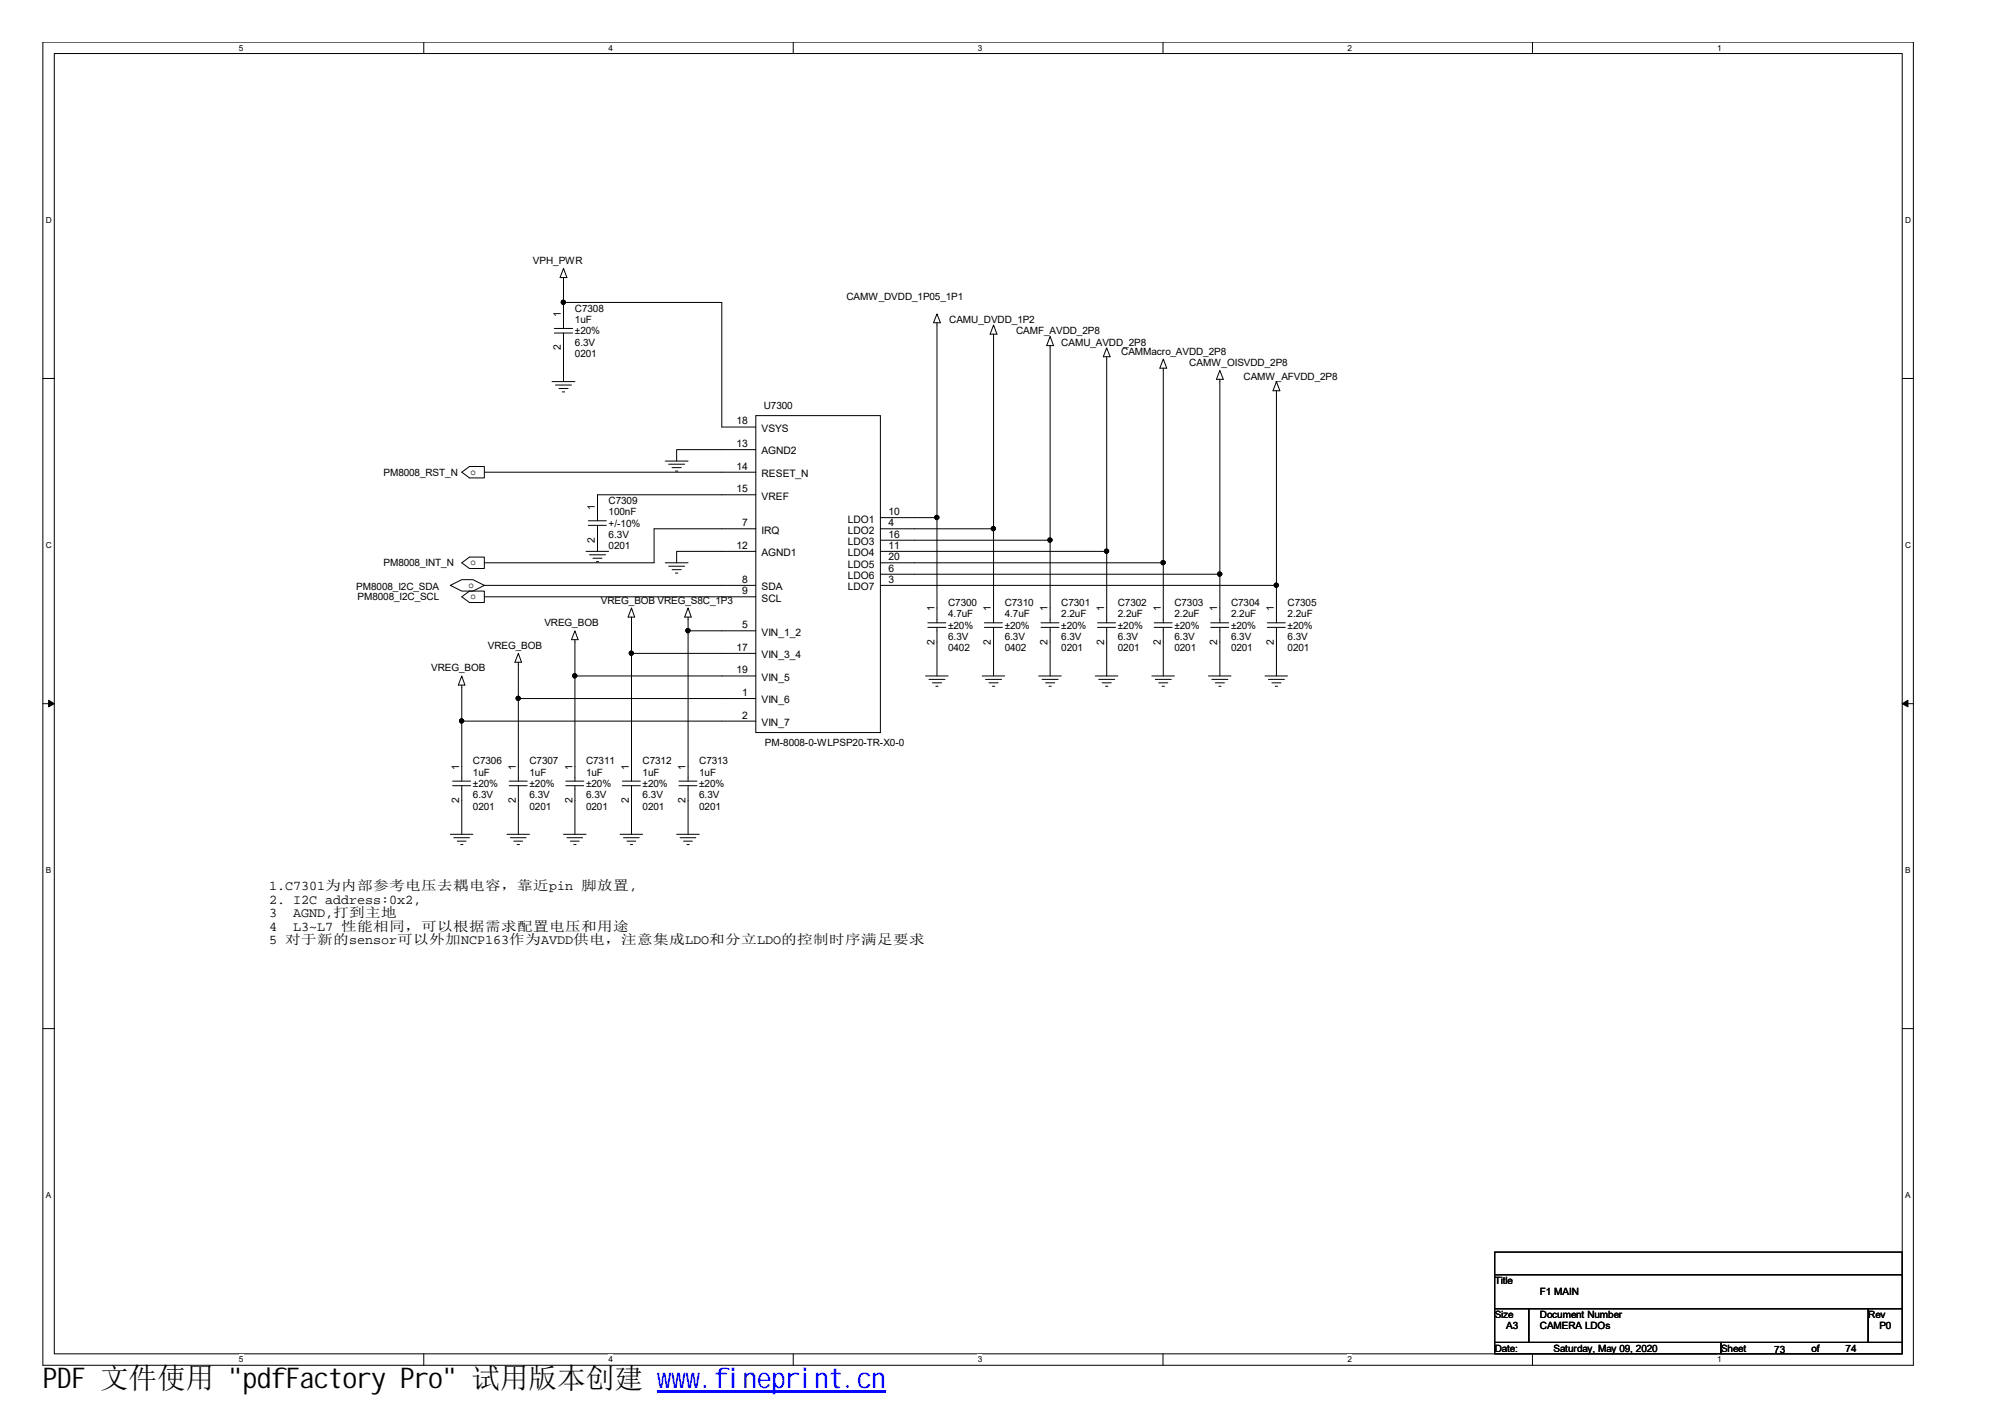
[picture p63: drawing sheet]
<svg xmlns="http://www.w3.org/2000/svg" width="297mm" height="210mm" viewBox="0 0 297 210" stroke-linecap="round" stroke-linejoin="round" font-family="sans-serif">
<defs><g id="words">
<text font-size="4.2" x="6.3" y="205.7">PDF 文件使用 &quot;pdfFactory Pro&quot; 试用版本创建 ww</text>
<text font-size="4.2" fill="#00f" x="99.5" y="205.7">w.fineprint.cn</text>
<g font-size="2">
<text x="39.9" y="131.9">1.C7301为内部参考电压去耦电容，靠近pin 脚放置,</text>
<text x="39.9" y="133.9">2. I2C address:0x2,</text>
<text x="39.9" y="135.9">3</text>
<text x="39.9" y="137.9">4</text>
<text x="43.4" y="135.9">AGND,打到主地</text>
<text x="43.4" y="137.9">L3~L7 性能相同，可以根据需求配置电压和用途</text>
<text x="39.9" y="139.8">5 对于新的sensor可以外加NCP163作为AVDD供电，注意集成LDO和分立LDO的控制时序满足要求</text>
</g>
<g font-size="1.5">
<text x="79" y="39.1">VPH_PWR</text>
<text x="83.1" y="47" transform="rotate(-90 83.1 47)">1</text>
<text x="85.2" y="46.2">C7308</text>
<text x="85.2" y="47.9">1uF</text>
<text x="125.4" y="44.5">CAMW_DVDD_1P05_1P1</text>
<text x="140.6" y="47.9">CAMU_DVDD_1P2</text>
<text x="83.1" y="51.9" transform="rotate(-90 83.1 51.9)">2</text>
<text x="85.2" y="52.9">0201</text>
<text x="85.2" y="51.2">6.3V</text>
<text x="85.2" y="49.5">±20%</text>
<text x="150.5" y="49.5">CAMF_AVDD_2P8</text>
<text x="157.2" y="51.2">CAMU_AVDD_2P8</text>
<text x="166.1" y="52.5">CAMMacro_AVDD_2P8</text>
<text x="176.2" y="54.2">CAMW_OISVDD_2P8</text>
<text x="184.2" y="56.2">CAMW_AFVDD_2P8</text>
<text x="109.1" y="62.9">18</text>
<text x="112.8" y="64">VSYS</text>
<text x="113.2" y="60.6">U7300</text>
<text x="56.8" y="70.5">PM8008_RST_N</text>
<text x="69.7" y="70.3">o</text>
<text x="109.1" y="69.6">14</text>
<text x="109.1" y="66.2">13</text>
<text x="112.8" y="70.7">RESET_N</text>
<text x="112.8" y="67.3">AGND2</text>
<text x="88.1" y="75.5" transform="rotate(-90 88.1 75.5)">1</text>
<text x="90.2" y="74.6">C7309</text>
<text x="90.2" y="76.3">100nF</text>
<text x="109.1" y="72.9">15</text>
<text x="109.9" y="77.9">7</text>
<text x="112.8" y="74">VREF</text>
<text x="125.6" y="77.4">LDO1</text>
<text x="131.6" y="76.3">10</text>
<text x="131.6" y="77.9">4</text>
<text x="56.8" y="83.9">PM8008_INT_N</text>
<text x="69.7" y="83.7">o</text>
<text x="88.1" y="80.4" transform="rotate(-90 88.1 80.4)">2</text>
<text x="90.2" y="81.4">0201</text>
<text x="90.2" y="79.7">6.3V</text>
<text x="90.2" y="78">+/-10%</text>
<text x="109.1" y="81.3">12</text>
<text x="112.8" y="79.1">IRQ</text>
<text x="112.8" y="82.4">AGND1</text>
<text x="125.6" y="79.1">LDO2</text>
<text x="125.6" y="80.7">LDO3</text>
<text x="125.6" y="82.4">LDO4</text>
<text x="131.6" y="79.6">16</text>
<text x="131.6" y="81.3">11</text>
<text x="131.6" y="83">20</text>
<text x="52.8" y="87.4">PM8008_I2C_SDA</text>
<text x="53" y="88.9">PM8008_I2C_SCL</text>
<text x="69.4" y="87.1">o</text>
<text x="69.7" y="88.8">o</text>
<text x="89" y="89.4">VREG_BOB VREG_S8C_1P3</text>
<text x="109.9" y="88">9</text>
<text x="109.9" y="86.3">8</text>
<text x="112.8" y="89.1">SCL</text>
<text x="112.8" y="87.4">SDA</text>
<text x="125.6" y="84.1">LDO5</text>
<text x="125.6" y="85.8">LDO6</text>
<text x="125.6" y="87.4">LDO7</text>
<text x="131.6" y="84.7">6</text>
<text x="131.6" y="86.3">3</text>
<text x="140.5" y="89.8">C7300</text>
<text x="148.8" y="89.8">C7310</text>
<text x="157.2" y="89.8">C7301</text>
<text x="165.6" y="89.8">C7302</text>
<text x="174" y="89.8">C7303</text>
<text x="182.4" y="89.8">C7304</text>
<text x="190.8" y="89.8">C7305</text>
<text x="80.6" y="92.8">VREG_BOB</text>
<text x="109.9" y="93.1">5</text>
<text x="112.8" y="94.2">VIN_1_2</text>
<text x="138.4" y="95.5" transform="rotate(-90 138.4 95.5)">2</text>
<text x="138.4" y="90.6" transform="rotate(-90 138.4 90.6)">1</text>
<text x="140.5" y="91.4">4.7uF</text>
<text x="140.5" y="94.8">6.3V</text>
<text x="140.5" y="93.1">±20%</text>
<text x="146.8" y="95.5" transform="rotate(-90 146.8 95.5)">2</text>
<text x="146.8" y="90.6" transform="rotate(-90 146.8 90.6)">1</text>
<text x="148.8" y="91.4">4.7uF</text>
<text x="148.8" y="94.8">6.3V</text>
<text x="148.8" y="93.1">±20%</text>
<text x="155.2" y="95.5" transform="rotate(-90 155.2 95.5)">2</text>
<text x="155.2" y="90.6" transform="rotate(-90 155.2 90.6)">1</text>
<text x="157.2" y="91.4">2.2uF</text>
<text x="157.2" y="94.8">6.3V</text>
<text x="157.2" y="93.1">±20%</text>
<text x="163.6" y="95.5" transform="rotate(-90 163.6 95.5)">2</text>
<text x="163.6" y="90.6" transform="rotate(-90 163.6 90.6)">1</text>
<text x="165.6" y="91.4">2.2uF</text>
<text x="165.6" y="94.8">6.3V</text>
<text x="165.6" y="93.1">±20%</text>
<text x="172" y="95.5" transform="rotate(-90 172 95.5)">2</text>
<text x="172" y="90.6" transform="rotate(-90 172 90.6)">1</text>
<text x="174" y="91.4">2.2uF</text>
<text x="174" y="94.8">6.3V</text>
<text x="174" y="93.1">±20%</text>
<text x="180.3" y="95.5" transform="rotate(-90 180.3 95.5)">2</text>
<text x="180.3" y="90.6" transform="rotate(-90 180.3 90.6)">1</text>
<text x="182.4" y="91.4">2.2uF</text>
<text x="182.4" y="94.8">6.3V</text>
<text x="182.4" y="93.1">±20%</text>
<text x="188.7" y="95.5" transform="rotate(-90 188.7 95.5)">2</text>
<text x="188.7" y="90.6" transform="rotate(-90 188.7 90.6)">1</text>
<text x="190.8" y="91.4">2.2uF</text>
<text x="190.8" y="94.8">6.3V</text>
<text x="190.8" y="93.1">±20%</text>
<text x="63.9" y="99.5">VREG_BOB</text>
<text x="72.3" y="96.1">VREG_BOB</text>
<text x="109.1" y="96.4">17</text>
<text x="109.1" y="99.8">19</text>
<text x="112.8" y="97.5">VIN_3_4</text>
<text x="112.8" y="100.9">VIN_5</text>
<text x="140.5" y="96.4">0402</text>
<text x="148.8" y="96.4">0402</text>
<text x="157.2" y="96.4">0201</text>
<text x="165.6" y="96.4">0201</text>
<text x="174" y="96.4">0201</text>
<text x="182.4" y="96.4">0201</text>
<text x="190.8" y="96.4">0201</text>
<text x="109.9" y="103.1">1</text>
<text x="109.9" y="106.4">2</text>
<text x="112.8" y="104.2">VIN_6</text>
<text x="112.8" y="107.5">VIN_7</text>
<text x="70.1" y="113.2">C7306</text>
<text x="78.4" y="113.2">C7307</text>
<text x="86.8" y="113.2">C7311</text>
<text x="95.2" y="113.2">C7312</text>
<text x="103.6" y="113.2">C7313</text>
<text x="113.3" y="110.5">PM-8008-0-WLPSP20-TR-X0-0</text>
<text x="68" y="118.9" transform="rotate(-90 68 118.9)">2</text>
<text x="68" y="114" transform="rotate(-90 68 114)">1</text>
<text x="70.1" y="114.9">1uF</text>
<text x="70.1" y="119.9">0201</text>
<text x="70.1" y="118.3">6.3V</text>
<text x="70.1" y="116.6">±20%</text>
<text x="76.4" y="118.9" transform="rotate(-90 76.4 118.9)">2</text>
<text x="76.4" y="114" transform="rotate(-90 76.4 114)">1</text>
<text x="78.4" y="114.9">1uF</text>
<text x="78.4" y="119.9">0201</text>
<text x="78.4" y="118.3">6.3V</text>
<text x="78.4" y="116.6">±20%</text>
<text x="84.8" y="118.9" transform="rotate(-90 84.8 118.9)">2</text>
<text x="84.8" y="114" transform="rotate(-90 84.8 114)">1</text>
<text x="86.8" y="114.9">1uF</text>
<text x="86.8" y="119.9">0201</text>
<text x="86.8" y="118.3">6.3V</text>
<text x="86.8" y="116.6">±20%</text>
<text x="93.2" y="118.9" transform="rotate(-90 93.2 118.9)">2</text>
<text x="93.2" y="114" transform="rotate(-90 93.2 114)">1</text>
<text x="95.2" y="114.9">1uF</text>
<text x="95.2" y="119.9">0201</text>
<text x="95.2" y="118.3">6.3V</text>
<text x="95.2" y="116.6">±20%</text>
<text x="101.6" y="118.9" transform="rotate(-90 101.6 118.9)">2</text>
<text x="101.6" y="114" transform="rotate(-90 101.6 114)">1</text>
<text x="103.6" y="114.9">1uF</text>
<text x="103.6" y="119.9">0201</text>
<text x="103.6" y="118.3">6.3V</text>
<text x="103.6" y="116.6">±20%</text>
<text x="221.4" y="190.2">Title</text>
<text x="228.1" y="191.8">F1 MAIN</text>
<text x="221.4" y="195.2">Size</text>
<text x="223.1" y="196.9">A3</text>
<text x="228.1" y="195.2">Document Number</text>
<text x="228.1" y="196.9">CAMERA LDOs</text>
<text x="276.8" y="195.2">Rev</text>
<text x="278.4" y="196.9">P0</text>
<text x="221.4" y="200.2">Date:</text>
<text x="230.2" y="200.2">Saturday, May 09, 2020</text>
<text x="255" y="200.2">Sheet</text>
<text x="262.8" y="200.4">73</text>
<text x="268.4" y="200.2">of</text>
<text x="273.4" y="200.2">74</text>
</g>
<g font-size="1.2">
<text x="35.4" y="7.5">5</text>
<text x="90.1" y="7.5">4</text>
<text x="144.9" y="7.5">3</text>
<text x="199.6" y="7.5">2</text>
<text x="254.4" y="7.5">1</text>
<text x="6.8" y="33.1">D</text>
<text x="282.2" y="33.1">D</text>
<text x="6.8" y="81.2">C</text>
<text x="282.2" y="81.2">C</text>
<text x="6.8" y="129.4">B</text>
<text x="282.2" y="129.4">B</text>
<text x="6.8" y="177.5">A</text>
<text x="282.2" y="177.5">A</text>
<text x="35.4" y="201.8">5</text>
<text x="90.1" y="201.8">4</text>
<text x="144.9" y="201.8">3</text>
<text x="199.6" y="201.8">2</text>
<text x="254.4" y="201.8">1</text>
</g>
</g></defs>
<path d="M6.3 6.2h277.2v196h-277.1zM8 7.9h273.8v192.6h-273.8z" fill="none" stroke="#000" stroke-width=".15"/>
<g fill="#fff">
<path d="M35.4 6.4h.6v1.4h-.6z"/>
<path d="M35.4 200.7h.6v1.4h-.6z"/>
</g>
<path d="M62.8 6.2v1.7M62.8 200.5v1.7" fill="none" stroke="#000" stroke-width=".15"/>
<g fill="#fff">
<path d="M90.1 6.4h.7v1.4h-.7z"/>
<path d="M90.1 200.7h.7v1.4h-.7z"/>
</g>
<path d="M117.5 6.2v1.7M117.5 200.5v1.7" fill="none" stroke="#000" stroke-width=".15"/>
<g fill="#fff">
<path d="M144.9 6.4h.6v1.4h-.6z"/>
<path d="M144.9 200.7h.6v1.4h-.6z"/>
</g>
<path d="M172.3 6.2v1.7M172.3 200.5v1.7" fill="none" stroke="#000" stroke-width=".15"/>
<g fill="#fff">
<path d="M199.6 6.4h.7v1.4h-.7z"/>
<path d="M199.6 200.7h.7v1.4h-.7z"/>
</g>
<path d="M227 6.2v1.7M227 200.5v1.7" fill="none" stroke="#000" stroke-width=".15"/>
<g fill="#fff">
<path d="M254.4 6.4h.6v1.4h-.6z"/>
<path d="M254.4 200.7h.6v1.4h-.6z"/>
<path d="M6.8 31.9h.8v1.4h-.8z"/>
<path d="M282.2 31.9h.9v1.4h-.9z"/>
<path d="M6.8 80.1h.8v1.4h-.8z"/>
<path d="M282.2 80.1h.9v1.4h-.9z"/>
</g>
<path d="M6.3 56.1h1.7M281.8 56.1h1.7" fill="none" stroke="#000" stroke-width=".15"/>
<g fill="#fff">
<path d="M6.8 128.2h.7v1.4h-.7z"/>
<path d="M282.2 128.2h.8v1.4h-.8z"/>
</g>
<path d="M6.3 104.2h1.7M281.8 104.2h1.7" fill="none" stroke="#000" stroke-width=".15"/>
<path d="M7.2 103.7l.8 .5-.8 .5zM281.8 104.2l.9-.5v1z" fill="#000" stroke="#000" stroke-width=".15"/>
<g fill="#fff">
<path d="M6.8 176.4h.7v1.4h-.7z"/>
<path d="M282.2 176.4h.8v1.4h-.8z"/>
</g>
<g fill="none" stroke="#000" stroke-width=".15">
<path d="M83.5 39.8l.5 1.3h-1zM81.8 56.5h3.4M82.1 48.7h2.7M82.1 49.3h2.7M82.3 57h2.4M82.8 57.5h1.4M83.3 58.1h.4M83.5 44.8h23.4v18.5h5.1M83.5 41.1v7.6M83.5 49.3v7.2M138.8 46.5l.5 1.3h-1zM138.8 47.8v44.5"/>
<path d="M147.2 49.5v42.8M147.2 48.1l.5 1.4h-1zM155.6 49.8l.5 1.4h-1zM155.6 51.2v41.1M164 51.5l.5 1.3h-1.1zM164 52.8v39.5M172.3 54.5v37.8M172.3 53.2l.5 1.3h-1zM180.7 54.9l.5 1.3h-1zM180.7 56.2v36.1M189.1 57.9v34.4M189.1 56.5l.5 1.4h-1z"/>
<path d="M68.4 69.9l1.2-.8h2.2v1.7h-2.2zM71.8 69.9h40.2M87.2 77.1h2.6M87.2 77.8h2.6M88.5 77.8v3.9M98.6 68.3h3.3M99.1 68.8h2.3M99.6 69.3h1.3M100.1 69.8h.3M112 61.6h18.4v46.9h-18.4zM112 66.6h-11.8v1.7M112 78.3h-15.1v5.1h-25.1"/>
<path d="M112 73.3h-23.5v3.8M130.4 76.7h8.4M130.4 78.3h16.8M66.7 86.7l1.7-.8h1.7l1.7 .8-1.7 .9h-1.7zM68.4 83.4l1.2-.9h2.2v1.7h-2.2zM68.4 88.4l1.2-.8h2.2v1.7h-2.2zM71.8 86.7h40.2M71.8 88.4h40.2M76.8 98.1v17.6M76.8 96.8l.5 1.3h-1zM85.2 93.4l.4 1.4h-.9zM85.2 94.8v20.9"/>
<path d="M86.8 81.7h3.4M87.3 82.2h2.4M87.8 82.7h1.4M88.3 83.2h.4M93.6 90.1l.4 1.3h-1zM93.6 96.8h18.4M93.6 91.4v24.3M98.6 83.4h3.3M99.1 83.9h2.3M99.6 84.4h1.3M100.1 84.9h.3M101.9 91.4v24.3"/>
<path d="M101.9 93.4h10.1M101.9 90.1l.5 1.3h-1zM112 81.7h-11.8v1.7M130.4 81.7h33.6M130.4 83.4h41.9M130.4 80h25.2M130.4 85.1h50.3M130.4 86.7h58.7M137.5 92.3h2.6M137.5 92.9h2.6M138.8 92.9v7.2M145.8 92.3h2.7"/>
<path d="M145.8 92.9h2.7M147.2 92.9v7.2M154.2 92.3h2.7M154.2 92.9h2.7M155.6 92.9v7.2M162.6 92.3h2.7M162.6 92.9h2.7M164 92.9v7.2M171 92.3h2.7M171 92.9h2.7M172.3 92.9v7.2M179.4 92.3h2.6"/>
<path d="M179.4 92.9h2.6M180.7 92.9v7.2M187.7 92.3h2.7M187.7 92.9h2.7M189.1 92.9v7.2M67.1 115.7h2.6M67.1 116.4h2.6M68.4 101.5v14.2M68.4 116.4v7.2M68.4 106.8h43.6M68.4 100.1l.5 1.4h-1zM75.4 115.7h2.7"/>
<path d="M75.4 116.4h2.7M76.8 116.4v7.2M76.8 103.5h35.2M83.8 115.7h2.7M83.8 116.4h2.7M85.2 116.4v7.2M85.2 100.1h26.8M92.2 115.7h2.7M92.2 116.4h2.7M93.6 116.4v7.2M100.6 115.7h2.7M100.6 116.4h2.7"/>
<path d="M101.9 116.4v7.2M137.1 100.1h3.4M137.6 100.6h2.4M138.1 101.1h1.4M138.6 101.7h.4M145.5 100.1h3.3M146 100.6h2.4M146.5 101.1h1.4M147 101.7h.4M153.9 100.1h3.3M154.4 100.6h2.4M154.9 101.1h1.4"/>
<path d="M155.4 101.7h.3M162.3 100.1h3.3M162.8 100.6h2.3M163.3 101.1h1.3M163.8 101.7h.3M170.6 100.1h3.4M171.2 100.6h2.3M171.7 101.1h1.3M172.2 101.7h.3M179 100.1h3.4M179.5 100.6h2.4M180 101.1h1.4"/>
<path d="M180.6 101.7h.3M187.4 100.1h3.4M187.9 100.6h2.4M188.4 101.1h1.4M188.9 101.7h.4M66.7 123.6h3.4M67.2 124.1h2.4M67.7 124.6h1.3M68.2 125.1h.4M75.1 123.6h3.3M75.6 124.1h2.3M76.1 124.6h1.3"/>
<path d="M76.6 125.1h.4M83.5 123.6h3.3M84 124.1h2.3M84.5 124.6h1.3M85 125.1h.3M91.9 123.6h3.3M92.4 124.1h2.3M92.9 124.6h1.3M93.4 125.1h.3M100.2 123.6h3.4M100.8 124.1h2.3M101.3 124.6h1.3"/>
<path d="M101.8 125.1h.3M6.3 152.4h1.7M281.8 152.4h1.7M221.4 185.5h60.4v3.3h-60.4zM221.4 188.8h60.4v5.1h-60.4zM221.4 193.9h5.1v5h-5.1zM221.4 198.9h33.6v1.6h-33.6zM226.5 193.9h50.3v5h-50.3zM255 198.9h26.8v1.6h-26.8zM276.8 193.9h5v5h-5z"/>
</g>
<g fill="#000" stroke="#000" stroke-width=".15">
<circle cx="83.5" cy="44.8" r=".32"/>
<circle cx="138.8" cy="76.7" r=".32"/>
<circle cx="147.2" cy="78.3" r=".32"/>
<circle cx="155.6" cy="80" r=".32"/>
<circle cx="93.5" cy="96.8" r=".32"/>
<circle cx="101.9" cy="93.4" r=".32"/>
<circle cx="163.9" cy="81.6" r=".32"/>
<circle cx="172.3" cy="83.3" r=".32"/>
<circle cx="180.7" cy="85" r=".32"/>
<circle cx="189.1" cy="86.7" r=".32"/>
<circle cx="68.4" cy="106.8" r=".32"/>
<circle cx="76.8" cy="103.5" r=".32"/>
<circle cx="85.2" cy="100.1" r=".32"/>
</g>
<path d="M97.4 206h33.8" fill="none" stroke="#00f" stroke-width=".18"/>
<path d="M97.4 206.2h33.8" fill="none" stroke="#00f" stroke-width=".21"/>
<use href="#words"/>
</svg>
